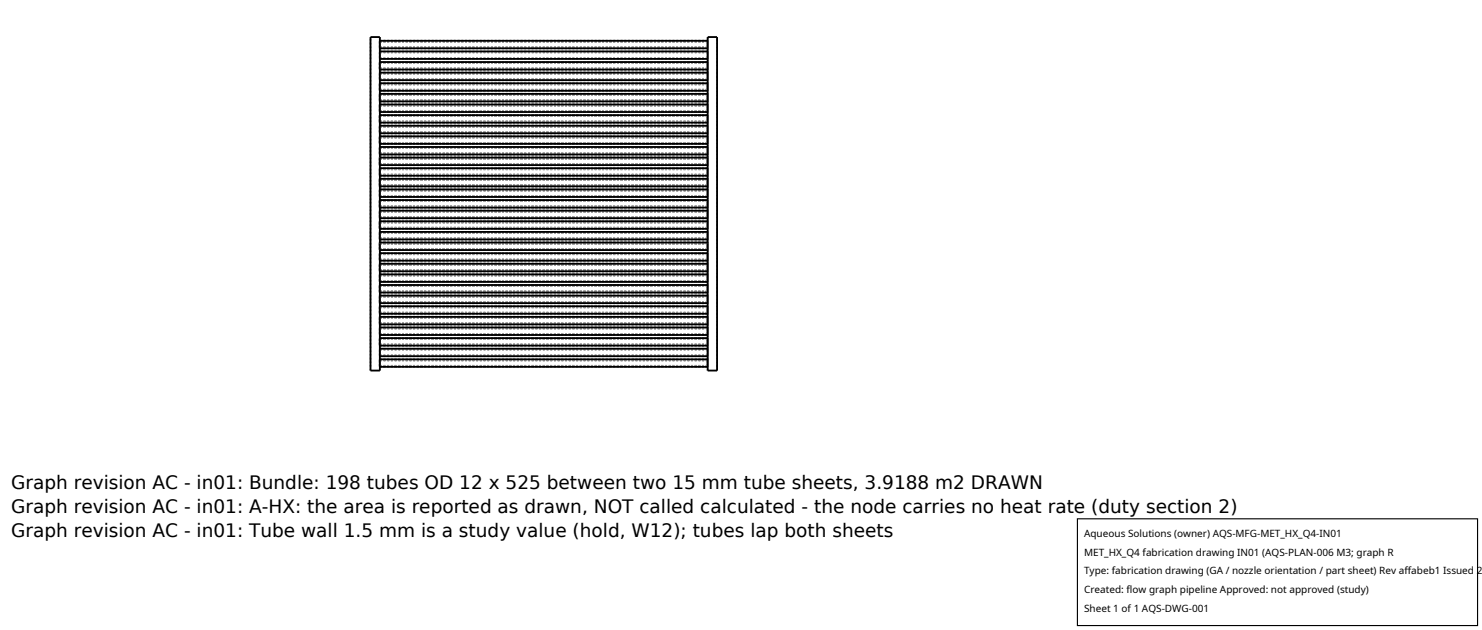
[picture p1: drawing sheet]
<svg xmlns="http://www.w3.org/2000/svg" width="212mm" height="90mm" viewBox="0 0 212 90" stroke-linecap="round" stroke-linejoin="round" font-family="sans-serif">
<defs><g id="words">
<g font-size="2.6">
<text x="1.6" y="69.8">Graph revision AC - in01: Bundle: 198 tubes OD 12 x 525 between two 15 mm tube sheets, 3.9188 m2 DRAWN</text>
<text x="1.6" y="73.3">Graph revision AC - in01: A-HX: the area is reported as drawn, NOT called calculated - the node carries no heat rate (duty section 2)</text>
<text x="1.6" y="76.7">Graph revision AC - in01: Tube wall 1.5 mm is a study value (hold, W12); tubes lap both sheets</text>
</g>
<g font-size="1.4">
<text x="154.8" y="76.6">Aqueous Solutions (owner) AQS-MFG-MET_HX_Q4-IN01</text>
<text x="154.8" y="79.3">MET_HX_Q4 fabrication drawing IN01 (AQS-PLAN-006 M3; graph R</text>
<text x="154.8" y="82">Type: fabrication drawing (GA / nozzle orientation / part sheet) Rev affabeb1 Issued 2</text>
<text x="154.8" y="84.7">Created: flow graph pipeline Approved: not approved (study)</text>
<text x="154.8" y="87.4">Sheet 1 of 1 AQS-DWG-001</text>
</g>
</g></defs>
<g fill="none" stroke="#a0a0a0" stroke-width=".26" stroke-dasharray=".3 .3" stroke-linecap="butt">
<path d="M54.3 19.5v1M54.3 16.4v1.1M54.3 17.5v-1.1M54.3 13.4v1.1M54.3 14.5v-1.1M54.3 10.4v1M54.3 11.4v-1M54.3 18v1M54.3 19v-1M54.3 14.9v1.1M54.3 16v-1.1M54.3 11.9v1.1"/>
<path d="M54.3 13v-1.1M54.3 8.9v1M54.3 9.9v-1M54.3 7.3v1.1M54.3 8.4v-1.1M54.3 5.8v1.1M54.3 6.9v-1.1M54.3 19.5h46.8M54.3 16.4h46.8M54.3 13.4h46.8M54.3 10.4h46.8M54.3 18h46.8"/>
<path d="M54.3 14.9h46.8M54.3 11.9h46.8M54.3 8.9h46.8M54.3 7.3h46.8M54.3 5.8h46.8M54.3 19.6v.8M54.3 19.6h46.8M54.3 16.6v.8M54.3 17.4v-.8M54.3 16.6h46.8M54.3 13.5v.8M54.3 14.3v-.8"/>
<path d="M54.3 13.5h46.8M54.3 10.5v.8M54.3 11.3v-.8M54.3 10.5h46.8M54.3 18.1v.8M54.3 18.9v-.8M54.3 18.1h46.8M54.3 15.1v.8M54.3 15.9v-.8M54.3 15.1h46.8M54.3 12v.8M54.3 12.8v-.8"/>
<path d="M54.3 12h46.8M54.3 9v.8M54.3 9.8v-.8M54.3 9h46.8M54.3 7.5v.8M54.3 8.3v-.8M54.3 7.5h46.8M54.3 6v.8M54.3 6.8v-.8M54.3 6h46.8M101.1 19.5v1M101.1 16.4v1.1"/>
<path d="M101.1 17.5v-1.1M101.1 13.4v1.1M101.1 14.5v-1.1M101.1 10.4v1M101.1 11.4v-1M101.1 18v1M101.1 19v-1M101.1 14.9v1.1M101.1 16v-1.1M101.1 11.9v1.1M101.1 13v-1.1M101.1 8.9v1"/>
<path d="M101.1 9.9v-1M101.1 7.3v1.1M101.1 8.4v-1.1M101.1 5.8v1.1M101.1 6.9v-1.1M101.1 19.6v.8M101.1 16.6v.8M101.1 17.4v-.8M101.1 13.5v.8M101.1 14.3v-.8M101.1 10.5v.8M101.1 11.3v-.8"/>
<path d="M101.1 18.1v.8M101.1 18.9v-.8M101.1 15.1v.8M101.1 15.9v-.8M101.1 12v.8M101.1 12.8v-.8M101.1 9v.8M101.1 9.8v-.8M101.1 7.5v.8M101.1 8.3v-.8M101.1 6v.8M101.1 6.8v-.8"/>
<path d="M101.1 17.5h-46.8M101.1 14.5h-46.8M101.1 11.4h-46.8M101.1 19h-46.8M101.1 16h-46.8M101.1 13h-46.8M101.1 9.9h-46.8M101.1 8.4h-46.8M101.1 6.9h-46.8M101.1 17.4h-46.8M101.1 14.3h-46.8M101.1 11.3h-46.8"/>
<path d="M101.1 18.9h-46.8M101.1 15.9h-46.8M101.1 12.8h-46.8M101.1 9.8h-46.8M101.1 8.3h-46.8M101.1 6.8h-46.8M54.3 22.5v-17.2M54.3 22.7v-.2M54.3 23.3v-.6M54.3 23.4v-.1M54.3 34.8v-11.4M54.3 35v-.2"/>
<path d="M54.3 35.5v-.5M54.3 35.7v-.2M54.3 35.5v.2M54.3 35v.5M54.3 34.8v.2M54.3 23.3v.1M54.3 22.7v.6M54.3 22.5v.2M54.3 22.5v1.1M54.3 23.6v-.2M54.3 34.8v-.2M54.3 34.6v1.1"/>
<path d="M54.3 35.7v-1.1M54.3 34.6v.2M54.3 23.4v.2M54.3 23.6v-1.1M54.3 37.7v1M54.3 38.7v-1M54.3 31.6v1.1M54.3 32.7v-1.1M54.3 39.2v1.1M54.3 36.2v1M54.3 37.2v-1M54.3 33.1v1.1"/>
<path d="M54.3 34.2v-1.1M54.3 30.1v1.1M54.3 31.2v-1.1M54.3 28.6v1M54.3 29.6v-1M54.3 25.5v1.1M54.3 26.6v-1.1M54.3 20.5v-1M54.3 27.1v1M54.3 28.1v-1M54.3 24v1.1M54.3 25.1v-1.1"/>
<path d="M54.3 21v1.1M54.3 22.1v-1.1M54.3 23.4v-.9M54.3 22.6v.8M54.3 22.7v-.1M54.3 35.7v-.9M54.3 34.8v.8M54.3 35.6v-.1M54.3 35.5v.1M54.3 35.6v-.8M54.3 22.6v.1M54.3 23.4v-.8"/>
<path d="M54.3 22.5h46.8M54.3 34.6h46.8M54.3 37.7h46.8M54.3 31.6h46.8M54.3 39.2h46.8M54.3 36.2h46.8M54.3 33.1h46.8M54.3 30.1h46.8M54.3 28.6h46.8M54.3 25.5h46.8M54.3 27.1h46.8M54.3 24h46.8"/>
<path d="M54.3 21h46.8M54.3 22.6h46.8M54.3 34.8h46.8M54.3 37.8v.8M54.3 38.6v-.8M54.3 37.8h46.8M54.3 31.7v.8M54.3 32.5v-.8M54.3 31.7h46.8M54.3 39.3v.8M54.3 39.3h46.8M54.3 36.3v.8"/>
<path d="M54.3 37.1v-.8M54.3 36.3h46.8M54.3 33.3v.8M54.3 34.1v-.8M54.3 33.3h46.8M54.3 30.2v.8M54.3 31v-.8M54.3 30.2h46.8M54.3 28.7v.8M54.3 29.5v-.8M54.3 28.7h46.8M54.3 25.7v.8"/>
<path d="M54.3 26.5v-.8M54.3 25.7h46.8M54.3 20.4v-.8M54.3 27.2v.8M54.3 28v-.8M54.3 27.2h46.8M54.3 24.2v.8M54.3 25v-.8M54.3 24.2h46.8M54.3 21.1v.8M54.3 21.9v-.8M54.3 21.1h46.8"/>
<path d="M101.1 23.4v-.9M101.1 22.5v1.1M101.1 23.6v-.2M101.1 34.8v-.2M101.1 35.7v-.9M101.1 34.6v1.1M101.1 35.7v-1.1M101.1 34.6v.2M101.1 23.4v.2M101.1 23.6v-1.1M101.1 37.7v1M101.1 38.7v-1"/>
<path d="M101.1 31.6v1.1M101.1 32.7v-1.1M101.1 39.2v1.1M101.1 36.2v1M101.1 37.2v-1M101.1 33.1v1.1M101.1 34.2v-1.1M101.1 30.1v1.1M101.1 31.2v-1.1M101.1 28.6v1M101.1 29.6v-1M101.1 25.5v1.1"/>
<path d="M101.1 26.6v-1.1M101.1 20.5v-1M101.1 27.1v1M101.1 28.1v-1M101.1 24v1.1M101.1 25.1v-1.1M101.1 21v1.1M101.1 22.1v-1.1M101.1 22.7v-.1M101.1 23.3v-.6M101.1 22.6v.8M101.1 23.4v-.1"/>
<path d="M101.1 35v-.2M101.1 35.5v-.5M101.1 34.8v.8M101.1 35.6v-.1M101.1 35.5v.1M101.1 35.6v-.8M101.1 35v.5M101.1 34.8v.2M101.1 23.3v.1M101.1 23.4v-.8M101.1 22.7v.6M101.1 22.6v.1"/>
<path d="M101.1 22.5v-17.2M101.1 34.8v-11.4M101.1 22.7v-.2M101.1 35.7v-.2M101.1 35.5v.2M101.1 22.5v.2M101.1 37.8v.8M101.1 38.6v-.8M101.1 31.7v.8M101.1 32.5v-.8M101.1 39.3v.8M101.1 36.3v.8"/>
<path d="M101.1 37.1v-.8M101.1 33.3v.8M101.1 34.1v-.8M101.1 30.2v.8M101.1 31v-.8M101.1 28.7v.8M101.1 29.5v-.8M101.1 25.7v.8M101.1 26.5v-.8M101.1 20.4v-.8M101.1 27.2v.8M101.1 28v-.8"/>
<path d="M101.1 24.2v.8M101.1 25v-.8M101.1 21.1v.8M101.1 21.9v-.8M101.1 23.6h-46.8M101.1 35.7h-46.8M101.1 38.7h-46.8M101.1 32.7h-46.8M101.1 37.2h-46.8M101.1 34.2h-46.8M101.1 31.2h-46.8M101.1 29.6h-46.8"/>
<path d="M101.1 26.6h-46.8M101.1 20.5h-46.8M101.1 28.1h-46.8M101.1 25.1h-46.8M101.1 22.1h-46.8M101.1 23.4h-46.8M101.1 35.6h-46.8M101.1 38.6h-46.8M101.1 32.5h-46.8M101.1 37.1h-46.8M101.1 34.1h-46.8M101.1 31h-46.8"/>
<path d="M101.1 29.5h-46.8M101.1 26.5h-46.8M101.1 20.4h-46.8M101.1 28h-46.8M101.1 25h-46.8M101.1 21.9h-46.8M52.9 52.9v-47.6M54.3 52.9v-17.2M54.3 40.7v1.1M54.3 41.8v-1.1M54.3 46.8v1M54.3 47.8v-1"/>
<path d="M54.3 43.7v1.1M54.3 44.8v-1.1M54.3 48.3v1M54.3 49.3v-1M54.3 49.8v1.1M54.3 50.9v-1.1M54.3 45.2v1.1M54.3 46.3v-1.1M54.3 42.2v1.1M54.3 43.3v-1.1M54.3 51.3v1.1M54.3 52.4v-1.1"/>
<path d="M54.3 40.3v-1.1M54.3 40.7h46.8M54.3 46.8h46.8M54.3 43.7h46.8M54.3 48.3h46.8M54.3 49.8h46.8M54.3 45.2h46.8M54.3 42.2h46.8M54.3 51.3h46.8M54.3 40.8v.8M54.3 41.6v-.8M54.3 40.8h46.8"/>
<path d="M54.3 46.9v.8M54.3 47.7v-.8M54.3 46.9h46.8M54.3 43.9v.8M54.3 44.7v-.8M54.3 43.9h46.8M54.3 48.4v.8M54.3 49.2v-.8M54.3 48.4h46.8M54.3 49.9v.8M54.3 50.7v-.8M54.3 49.9h46.8"/>
<path d="M54.3 45.4v.8M54.3 46.2v-.8M54.3 45.4h46.8M54.3 42.3v.9M54.3 43.2v-.9M54.3 42.3h46.8M54.3 51.4v.8M54.3 52.2v-.8M54.3 51.4h46.8M54.3 40.1v-.8M101.1 40.7v1.1M101.1 41.8v-1.1"/>
<path d="M101.1 46.8v1M101.1 47.8v-1M101.1 43.7v1.1M101.1 44.8v-1.1M101.1 48.3v1M101.1 49.3v-1M101.1 49.8v1.1M101.1 50.9v-1.1M101.1 45.2v1.1M101.1 46.3v-1.1M101.1 42.2v1.1M101.1 43.3v-1.1"/>
<path d="M101.1 51.3v1.1M101.1 52.4v-1.1M101.1 40.3v-1.1M101.1 52.9v-17.2M101.1 40.8v.8M101.1 41.6v-.8M101.1 46.9v.8M101.1 47.7v-.8M101.1 43.9v.8M101.1 44.7v-.8M101.1 48.4v.8M101.1 49.2v-.8"/>
<path d="M101.1 49.9v.8M101.1 50.7v-.8M101.1 45.4v.8M101.1 46.2v-.8M101.1 42.3v.9M101.1 43.2v-.9M101.1 51.4v.8M101.1 52.2v-.8M101.1 40.1v-.8M101.1 41.8h-46.8M101.1 47.8h-46.8M101.1 44.8h-46.8"/>
<path d="M101.1 49.3h-46.8M101.1 50.9h-46.8M101.1 46.3h-46.8M101.1 43.3h-46.8M101.1 52.4h-46.8M101.1 40.3h-46.8M101.1 41.6h-46.8M101.1 47.7h-46.8M101.1 44.7h-46.8M101.1 49.2h-46.8M101.1 50.7h-46.8M101.1 46.2h-46.8"/>
<path d="M101.1 43.2h-46.8M101.1 52.2h-46.8M101.1 40.1h-46.8M102.4 52.9v-47.6"/>
</g>
<g fill="none" stroke="#000" stroke-width=".26">
<path d="M52.9 5.3h1.4v47.6h-1.4zM54.3 18h46.8M54.3 5.8h46.8M54.3 14.9h46.8M54.3 11.9h46.8M54.3 7.3h46.8M54.3 8.9h46.8M54.3 19.5h46.8M54.3 13.4h46.8M54.3 10.4h46.8M54.3 16.4h46.8M54.3 19h46.8"/>
<path d="M54.3 6.9h46.8M54.3 16h46.8M54.3 13h46.8M54.3 8.4h46.8M54.3 9.9h46.8M54.3 14.5h46.8M54.3 11.4h46.8M54.3 17.5h46.8M101.1 5.3h1.3v47.6h-1.3zM54.3 34.6h46.8M54.3 22.5h46.8M54.3 39.2h46.8"/>
<path d="M54.3 36.2h46.8M54.3 33.1h46.8M54.3 30.1h46.8M54.3 37.7h46.8M54.3 31.6h46.8M54.3 27.1h46.8M54.3 24h46.8M54.3 21h46.8M54.3 28.6h46.8M54.3 25.5h46.8M54.3 35.7h46.8M54.3 23.6h46.8"/>
<path d="M54.3 37.2h46.8M54.3 34.2h46.8M54.3 31.2h46.8M54.3 38.7h46.8M54.3 32.7h46.8M54.3 28.1h46.8M54.3 25.1h46.8M54.3 22.1h46.8M54.3 29.6h46.8M54.3 26.6h46.8M54.3 20.5h46.8M54.3 51.3h46.8"/>
<path d="M54.3 49.8h46.8M54.3 48.3h46.8M54.3 45.2h46.8M54.3 42.2h46.8M54.3 46.8h46.8M54.3 43.7h46.8M54.3 40.7h46.8M54.3 52.4h46.8M54.3 50.9h46.8M54.3 49.3h46.8M54.3 46.3h46.8M54.3 43.3h46.8"/>
<path d="M54.3 40.3h46.8M54.3 47.8h46.8M54.3 44.8h46.8M54.3 41.8h46.8"/>
</g>
<path d="M153.9 74.1h57.1v15.2h-57.1z" fill="#fff" stroke="#000" stroke-width=".16"/>
<use href="#words"/>
</svg>
